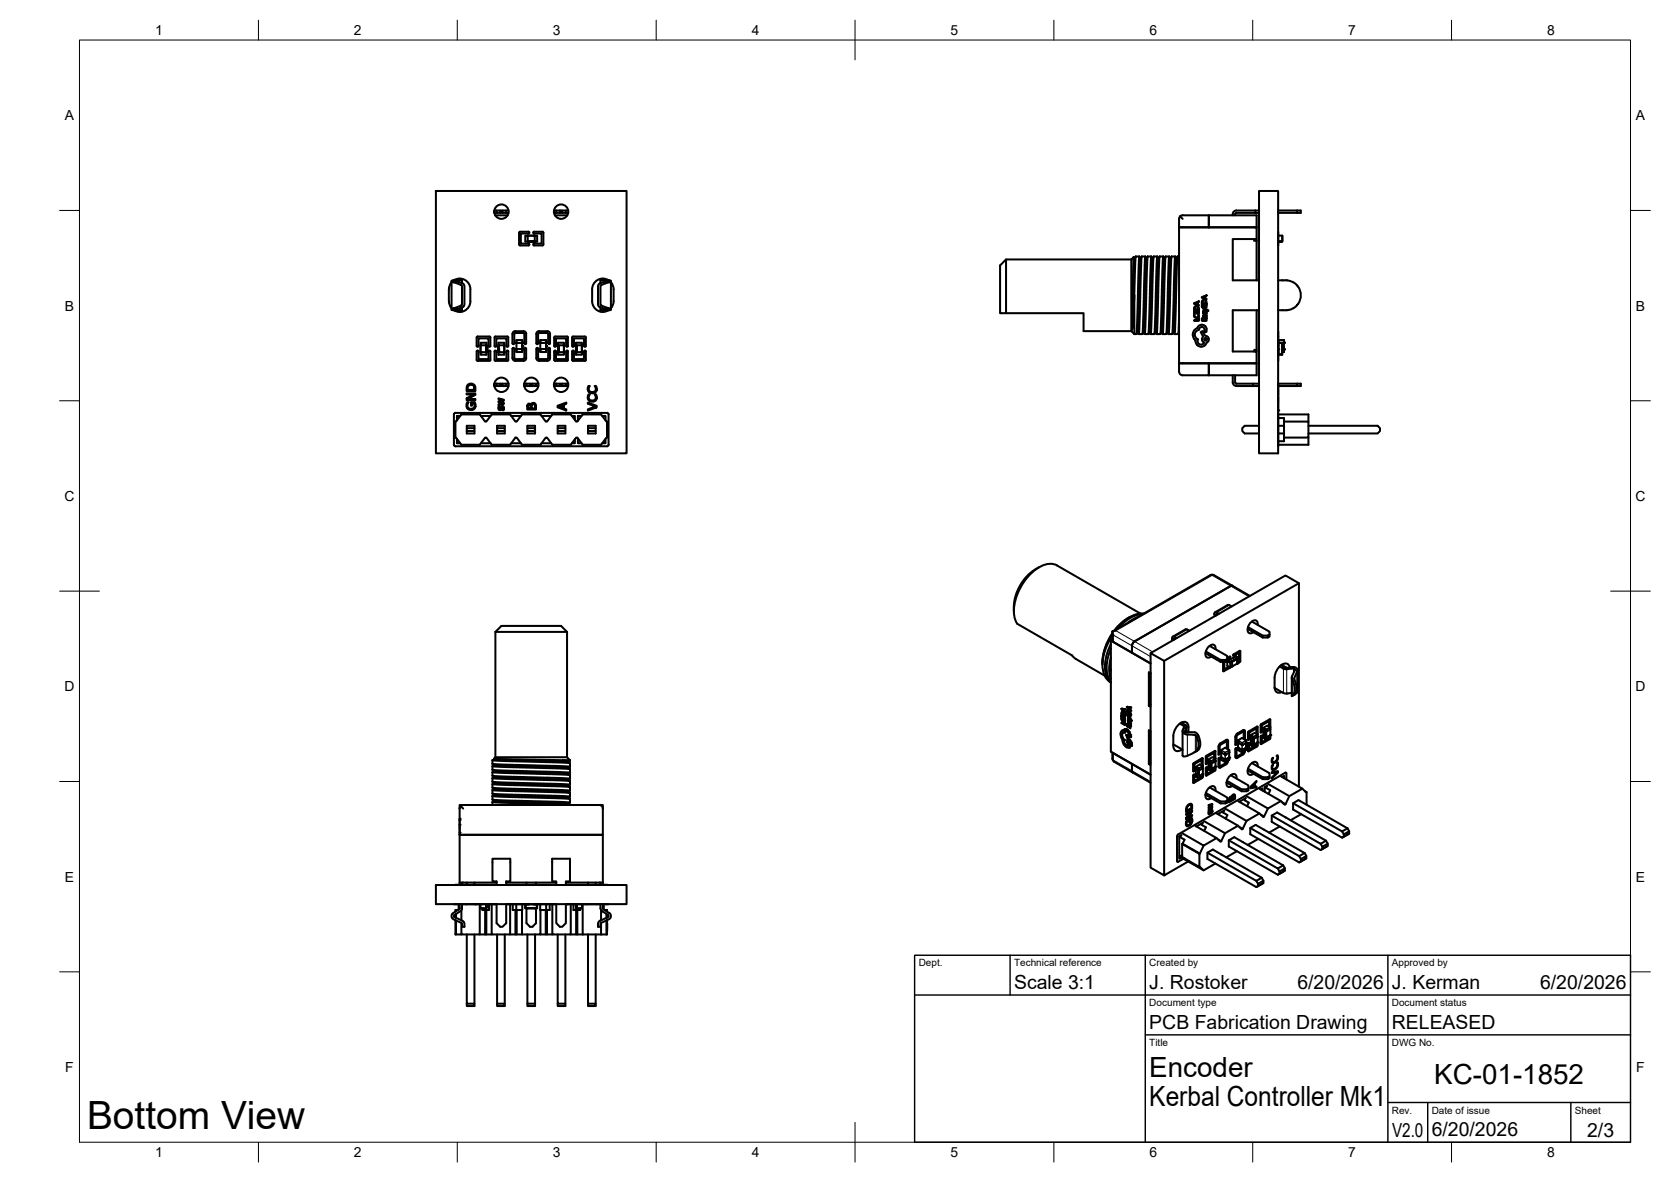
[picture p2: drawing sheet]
<svg xmlns="http://www.w3.org/2000/svg" width="420mm" height="297mm" viewBox="0 0 420 297" stroke-linecap="round" stroke-linejoin="round" font-family="sans-serif">
<defs><g id="words">
<text font-size="9.8" x="21.9" y="283.7">Bottom View</text>
<g font-size="7">
<text x="289" y="270.6">Encoder</text>
<text x="360.6" y="272.3">KC-01-1852</text>
<text x="289" y="278.1">Kerbal Controller Mk1</text>
</g>
<g font-size="4.9">
<text x="255" y="248.5">Scale 3:1</text>
<text x="289" y="248.5">J. Rostoker</text>
<text x="326.2" y="248.5">6/20/2026</text>
<text x="350" y="248.5">J. Kerman</text>
<text x="387.2" y="248.5">6/20/2026</text>
<text x="289" y="258.6">PCB Fabrication Drawing</text>
<text x="350" y="258.6">RELEASED</text>
<text x="350" y="285.7">V2.0</text>
<text x="360" y="285.5">6/20/2026</text>
<text x="399.1" y="285.7">2/3</text>
</g>
<g font-size="3.5">
<text x="39" y="8.8">1</text>
<text x="89" y="8.8">2</text>
<text x="139" y="8.8">3</text>
<text x="189" y="8.8">4</text>
<text x="239" y="8.8">5</text>
<text x="289" y="8.8">6</text>
<text x="339" y="8.8">7</text>
<text x="389" y="8.8">8</text>
<text x="16.3" y="30.2">A</text>
<text x="411.3" y="30.2">A</text>
<text x="16.3" y="78">B</text>
<text x="411.3" y="78">B</text>
<text x="16.2" y="125.9">C</text>
<text x="411.2" y="125.9">C</text>
<text x="16.2" y="173.7">D</text>
<text x="411.2" y="173.7">D</text>
<text x="16.3" y="221.6">E</text>
<text x="411.3" y="221.6">E</text>
<text x="16.4" y="269.4">F</text>
<text x="411.4" y="269.4">F</text>
<text x="39" y="290.8">1</text>
<text x="89" y="290.8">2</text>
<text x="139" y="290.8">3</text>
<text x="189" y="290.8">4</text>
<text x="239" y="290.8">5</text>
<text x="289" y="290.8">6</text>
<text x="339" y="290.8">7</text>
<text x="389" y="290.8">8</text>
</g>
<g font-size="2.5">
<text x="231" y="242.9">Dept.</text>
<text x="255" y="242.9">Technical reference</text>
<text x="289" y="242.9">Created by</text>
<text x="350" y="242.9">Approved by</text>
<text x="289" y="252.8">Document type</text>
<text x="350" y="252.8">Document status</text>
<text x="289" y="262.9">Title</text>
<text x="350" y="262.9">DWG No.</text>
<text x="350" y="279.9">Rev.</text>
<text x="360" y="279.9">Date of issue</text>
<text x="396" y="279.9">Sheet</text>
</g>
</g></defs>
<!-- layer: Visible -->
<g fill="none" stroke="#000" stroke-width=".51">
<path d="M109.6 48h47.9v65.9h-47.9zM124.3 53.5h3.5M124.3 52.9h1.5M124.5 54.1h3.1M124.9 52.9v.6M125.8 53.5v-.6h.6v.6M126.4 52.9h1.4M127.3 52.9v.6M130.5 58.5v3M130.5 58.5l.3-.3h2.1l.2 .3-.2 .2h-1.9v2.5h1.9l.2 .1v.3l-2.4 .1-.2-.3M132.7 59.4v-.2h-.6v1.5h3v-1.5h-.6v.2M132.7 59.4h.1"/>
<path d="M132.7 59.2h1.8M132.7 59.2h.1M132.7 59.2h1.8v1.5h-1.8zM134.5 59.4h.1M134.5 59.2h.1M139.3 52.9h1.5M139.3 53.5h1.5M139.5 54.1h3.1M139.9 52.9v.6M140.8 52.9h2.1M140.8 52.9v.6h.6v-.6M141.4 53.5h1.5"/>
<path d="M142.3 52.9v.6M296.5 55v2.1M296.5 57.1h19.5M296.5 57.1h.1M296.7 54.4l.7 .6M296.7 54.4l-.2 .6M297.4 54.1h6.6v3M297.4 54.1l-.7 .3M304 57.1v-3h12v3M304 57.1h.1M315.4 57.1h.1M315.7 52.9v.6"/>
<path d="M316 57.1h.1M316.5 53.7v16.7M316.6 48h4.8v65.9h-4.8zM316.6 53.5h-5.7l-.3 .1v.5M316.6 52.9h-5.7a.96 .96 0 0 0-.9 1.2M321.4 59.2h1v1.5h-1M321.4 52.9h5.7v.6h-5.7M321.4 58.2v3.5M322.4 59.2v1.5M326.2 52.9v.6M112.9 72.7v3M112.9 75.7l.2 1.1 .4 .7"/>
<path d="M113.5 70.6v7.2M113.5 70.9l-.4 .7-.2 1.1M114 77.5l-.5 .4 2.7 .1M114.1 71l1.6 .5 .5 .4v4.6l-.5 .4-1.6 .6M114.1 70.5a2.7 2.7 0 0 1 4.2 2.2M114.3 77.7l-.2 .1 1.4 .2M114.3 70.7l2 .5M114.4 70.4h1.8M114.4 70.4l-.9 .2 .5 .4M115.5 70.4l-1.4 .2 .2 .1M115.6 78v.4zM115.6 70v.4"/>
<path d="M116.2 70.1v1.1M116.2 77.2v1.1M116.2 71.2l.4 .3 .2 .5v4.5l-.2 .4-.4 .3M116.3 77.2l-2 .5M118.3 72.7v3M118.3 75.7a2.7 2.7 0 0 1-4.2 2.2M132.7 60.6v.1M132.7 60.6h.1M133 60.7h.5M133.6 60.7h.1M133.7 60.7h.1M133.8 60.7h.1"/>
<path d="M133.9 60.7h.1M133.9 60.7h.4M134.5 60.6h.1M134.5 60.6v.1M136.6 61.4l-.2 .3-2.3-.1 .2-.4h1.9v-2.5h-1.9l-.2-.4h2.5v3.2M150.9 71.2l-.4 .3-.1 .5v4.5l.1 .4 .4 .3M150.9 77.2l1.9 .5M151 70.4h1.7M151 70.1v1.1M151 78v.3M151.6 70v.4M151.6 78v.4"/>
<path d="M151.6 70.4l1.4 .2-.2 .1M152.7 70.4l.9 .3-2.6 1.2v4.6l.5 .4 2 .7 .1 .3-2.6 .1v-.8M152.8 77.7l.2 .1-1.4 .2M152.8 70.7l-1.9 .5M153.1 70.5a2.7 2.7 0 0 0-4.2 2.2v3a2.7 2.7 0 0 0 4.2 2.2M153.6 70.6v7.2M153.6 70.9l.6 1 .1 .8v3.4l-.7 1.4M253 65.2v13.5h-1.5v-12l1.5-1.5h31.5M253 78.7h19.5v4.5h12M284.5 65.2v18M285.1 64.6l-.6 .6M285.1 64.6l-.5 18.3 .6-8.7v9.8"/>
<path d="M285.1 64.6l.2 .5M285.3 65.1l-.7 17.8M285.6 64.5l-.4 9.7M285.6 64.5h.9M285.6 64.5l-.3 .6M286.5 64.5l-.6 18.5-.2 1h-.5M286.5 64.5l.3 .6M286.8 65.1l-.8 18.2M287.1 64.5l-.8 19.5M287.1 64.5h.9M287.1 64.5l-.3 .6M288 64.5l-.7 19.1v.4h-1"/>
<path d="M288 64.5l.3 .6M288.3 65.1l-.8 18.2M288.6 64.5l-.3 .6M288.6 64.5l-.8 19.5M288.6 64.5h.9M289.5 64.5l-.7 19v.5h-1M289.5 64.5l.3 .6M289.8 65.1l-.7 18.2M290.1 64.5l-.3 .6M291 64.5h-.9l-.1 .4-.7 19.1M291 64.5l-.7 19v.5h-1M291 64.5l.3 .6"/>
<path d="M291.3 65.1l-.7 18.2M291.6 64.5l-.3 .6M292.5 64.5h-.9l-.1 .4-.7 19.1M292.5 64.5l-.8 19.5M292.5 64.5l.3 .6M292.8 65.1l-.7 18.2M293.1 64.5l-.3 .6M294 64.5h-.9l-.1 .3-.7 19.2M294 64.5l-.8 19.5M294 64.5l.3 .6M294.3 65.1l-.7 18.2M294.6 64.5l-.3 .6"/>
<path d="M295.5 64.5h-.9l-.1 .3-.7 19.2M295.5 64.5l-.8 19.5M295.5 64.5l.3 .6M295.8 65.1l-.8 18.2M296.1 64.5l-.8 19.5M296.1 64.5h.4M296.1 64.5l-.3 .6M296.5 79.9l-.2 4-1 .1M300.2 78.1h.2v.5h.4v-.4h.1v.4h.4v-.5h.2v.7h-1.3zM300.2 76.2l1.3-.5v.2l-.4 .1v.5l.4 .1v.2l-1.3-.4zM300.3 79l-.1 .6 .5 .3 .7-.3 .1-.5-.3-.1a.5 .5 0 0 1-.1 .7 .5 .5 0 0 1-.7-.2v-.5h-.2M300.4 76.3l.6-.2v.4z"/>
<path d="M300.4 77l.1-.1a.65 .65 0 0 1 1 .6v.4h-1.3zM301.2 77.2l-.6-.1-.2 .6h.9v-.2M301.2 77.2l.1 .3M302.2 80l.1 .5h.4v-.5l.1 .5h.5l.1-.5v.6h-1.2zM302.2 76.6l.1 .5h.4v-.5l.1 .5h.5l.1-.5v.6h-1.2zM302.2 74.7l1.2-.5v.2l-.4 .1v.5l.4 .1v.2l-1.2-.5zM302.3 75.6l.1-.2a.63 .63 0 0 1 1 .6v.4h-1.2zM302.3 74.7l.6-.2v.4zM302.4 75.6l.6-.1 .3 .7h-1l.1-.5M302.8 78.7l-.3-.3 .1 .4h.3M303 79.6h.2M303.2 78.3l-.4 .4"/>
<path d="M303.2 78.3l.2 .2v.4h-.2v-.4l-.3 .4M303.2 79.6l.1-.2-.3-.1v.3M303.3 79.7l.1-.6-.9 .1 .1 .5h.1l-.1-.4h.2l.2 .5 .3-.1M303.8 78.1l-.1 .1-.3-.3-.9 .3v-.1l.7-.3-.7-.2v-.2l1.1 .4 .2 .3M315.4 60.1v.4h.6M316 78v10.3M316 60.1v10.3M316.5 78v16.7M316.6 70.4h-6.6v-10.3h6v-3h-19.5v34.2M316.6 78h-6.6v10.3h6v3h-19.5M321.4 78h1.9M321.4 70.4h1.9"/>
<path d="M321.6 60.7h.5M323.3 70.4l1.9 .6M325.2 77.5l-1 .4-.9 .1M325.2 71l.9 .7M326.1 71.7a3.7 3.7 0 0 1 .2 4.7l-.2 .3M326.1 76.7l-.9 .8M117.3 98.9h2.2a.42 .42 0 0 1-.4 .5l-1.5 .9h1.9v.2h-2.2a.77 .77 0 0 1 .7-.8l1.1-.5-1.8-.1zM117.5 96.8l.8-.4 .8 .2 .4 .5v1.2h-2.2zM117.7 97l.5-.3 .7 .1 .3 .4 .1 .8h-1.7zM119.9 88.1h.3l.1 .2v1.9h2.5l.1-1.9 .3-.2v2.5h-3.3zM119.9 84.6h3.3v2.5l-.4-.1v-2h-2.5v1.9l-.4 .2zM120.8 86.7v1.8"/>
<path d="M120.8 86.7v.1M120.8 86.8h1.5v1.7h-1.5zM120.8 88.5h.1M121 86.7h-.2v-.6h1.5v3h-1.5v-.6h.2M121 86.7h.1M122.2 86.7l.1 .1M122.2 86.7h.1M122.3 88.5h-.1M122.3 87.5h.1M122.3 87.5v.1M122.3 87.4v.1M122.3 86.9v.5"/>
<path d="M122.3 87.4h.1M122.3 87.7v.5M124.3 97h2.1M124.3 96.4h1.5M124.9 96.4v.6M125.3 88h.1M125.3 88v.1M125.3 88.1v.1M125.3 87.7h.1M125.3 87.9h.1M125.3 88.2h.1M125.3 88.3v.1"/>
<path d="M125.3 87.2h.1M125.3 88.1h.1M125.3 88.3h.1M125.3 87.5h.1M125.3 87.7v.2M125.3 87.9v.1M125.3 87.1v.5M125.3 86.7h.2M125.3 88.5h.2M125.3 86.7v.1M125.3 86.8h1.5v1.7h-1.5zM125.3 88.5h.1"/>
<path d="M125.5 86.7h.1M125.8 97v-.6h.6v.6M126.4 97h1.4M126.4 96.4h1.4M126.7 86.7h.1v-.6h-1.5v3h1.5v-.6h-.1M126.7 86.7h.1M126.8 86.8v1.7M127.3 96.4v.6M127.6 84.6h-3.2v2.5l.4-.1v-2h2.5l.1 1.9 .3 .2 .1-2.3-.2-.2M127.6 90.7l.2-.2-.1-2.4-.3 .2-.1 1.9h-2.5v-1.9l-.1-.2h-.3v2.5l3.2 .1M128.8 86.3l.1-2.4a.65 .65 0 0 1 .6-.7h2.1a.69 .69 0 0 1 .7 .7v2.4M128.9 86.3l.2 .2 .2-.2"/>
<path d="M129.3 86.3v-2.4l.3-.2h2.2v2.6M129.5 90.2h2.1M129.6 90.2l-.3-.2v-2.4l-.2-.2-.3 .2 .1 2.4a.69 .69 0 0 0 .6 .7h2.1a.65 .65 0 0 0 .7-.7v-2.4l-.2-.2-.3 .2v2.4l-.2 .2M129.8 87.8h.1M129.8 86.1h.1M129.9 86.2v-.7h1.4v.7M129.9 87.7v.7l1.4 .1v-.8M129.9 86.1l-.1 1.7M129.9 86.1h.1M129.9 87.8h.1M129.9 86.1h1.4M131.3 86.1h.1"/>
<path d="M131.3 87.8h-1.4M131.3 87.1h.1M131.3 87h.1M131.3 86.9v.1M131.3 86.9h.1M131.3 86.1v1.7M131.3 86.8h.1M131.3 87.2h.1M131.3 87.3h.1M131.3 87.4h.1M131.3 87.7h.1M131.3 86.2h.1"/>
<path d="M131.3 87.8h.1M131.3 86.8v.1M131.3 87.2v.2M131.8 97h2.1M131.8 96.4h1.5M131.8 86.3l.3 .2 .2-.2M132.4 96.4v.6M133.3 97v-.6h.6v.6M133.9 97h1.4M133.9 96.4h1.4M134.8 96.4v.6M134.9 87.6v2.4a.69 .69 0 0 0 .6 .7h2.1a.69 .69 0 0 0 .7-.7v-2.4l-.2-.2-.2 .2-.1 2.4-.2 .2"/>
<path d="M134.9 86.3v-2.4a.69 .69 0 0 1 .6-.7h2.1a.65 .65 0 0 1 .7 .7v2.4M134.9 86.3l.2 .2 .2-.2M134.9 87.6l.2-.2 .2 .2M135.3 83.9v2.4M135.3 87.6v2.4M135.3 90l.2 .2M135.3 83.9l.2-.2h2.3v2.6M135.5 90.2h2.1M135.8 86.2l.1-.7h1.4v.7M135.8 87.7l.1 .7 1.4 .1v-.8M135.8 86.1h.1M135.8 87.7h.1"/>
<path d="M135.8 86.2h.1M135.8 86.1v1.7M135.8 87.8h.1M135.9 86.1h-.1M135.9 87.8h.1M135.9 87.8h-.1M135.9 86.1h.1M135.9 87.8h1.4M135.9 86.1h1.4M137.3 87.8h.1M137.3 87.1h.1M137.3 87h.1"/>
<path d="M137.3 86.9h.1M137.3 86.8v.1M137.3 87.2v.2M137.3 86.1v1.7M137.3 86.1h.1M137.3 87.3h.1M137.3 87.4h.1M137.3 86.9v.1M137.9 86.3l.2 .2 .2-.2M139.3 97h2.1M139.3 96.4h1.5M139.6 84.6h3.1l.1 2.4-.2 .2-.2-.3"/>
<path d="M139.6 84.6l-.2 .2v2.3l.4-.2v-1.9h2.5v2M139.9 96.4v.6M140.3 87.7v.7M140.3 87.1v.5M140.4 86.8h1.4v1.7h-1.4zM140.4 88.5h.1M140.5 86.7l-.1 .1M140.5 86.7h.1M140.8 97v-.6h.6v.6M141.4 97h1.5M141.4 96.4h1.5M141.7 86.7h.1v-.6h-1.5v3h1.5v-.6h-.1"/>
<path d="M141.7 86.7h.1M141.8 88.5h.1M141.8 86.7v1.8M141.8 86.7v.1M142.3 96.4v.6M142.3 88.3v1.9h-2.5v-1.9l-.1-.2h-.3l-.1 2.4 .3 .2M142.4 88.3l.2-.2 .2 .2-.1 2.3-3.1 .1M143.8 84.8v2.2M143.8 88.3v2.2M143.9 84.8l.2-.2h3.1l.1 2.4-.2 .2-.2-.3-.1-1.9h-2.5v2l-.2 .2-.2-.3M143.9 88.3l.2-.2 .2 .2v1.9h2.5l.1-1.9 .3-.2 .1 2.4-.2 .2h-3l-.2-.2M144.8 87.7v.7"/>
<path d="M144.8 87.1v.5M144.9 86.8h1.4v1.7h-1.4zM144.9 88.5h.1M145 86.7l-.1 .1M145 86.7h.1M146.2 86.7h.1v-.6h-1.5v3h1.5v-.6h-.1M146.2 86.7h.1M146.3 86.8v1.7M147.9 97h.4l-.3 .5 .1 .7 .3 .2 .7 .1 .5-.2 .2-.3-.3-1a.68 .68 0 0 1 .6 1l-.6 .7h-1.1l-.4-.3-.2-.4zM148 99.1h.3l-.3 .5 .2 .8 .7 .3 .6-.2 .3-.3v-.5l-.3-.6a.72 .72 0 0 1 .6 1l-.6 .7-1.1 .1-.6-.8zM284.5 83.2l.7 .8M286 83.3l-.3 .7"/>
<path d="M286 83.4l.3 .6M287.5 83.4l.3 .6M287.5 83.3l-.2 .7M289 83.4l.3 .6M289.1 83.3l-.3 .7M290.5 83.4l.3 .6M290.6 83.3l-.3 .7M290.8 84h.9M292 83.4l.3 .6M292.1 83.3l-.4 .7M292.3 84h.9M293.5 83.4l.3 .6"/>
<path d="M293.6 83.3l-.4 .7M293.8 84h.9M295 83.3l-.3 .7M295 83.4l.3 .6M296.5 83.5l-.3 .5M296.5 91.3v2.1M296.5 93.4a.9 .9 0 0 0 .9 .9h6.6v-.9M296.5 91.3h7.5v2.1M300.2 80.5h1.1v-.5h.2v.6h-1.3zM300.2 85.2l.3 .3a1.48 1.48 0 0 0 1.2 1.6 1.48 1.48 0 0 0 1.7-1M303 81.9l.4 .8M303 81.9l-.5-.3h-.6l-.5 .3-.3 .5a1.85 1.85 0 0 0-1.2 1.4v.6l.4 .8"/>
<path d="M303.4 82.7v.6l-.3 .2-.2-.2-.1-.8-.3-.3h-.6l-.4 .4a.39 .39 0 0 1-.5 .5l-.4 .3-.2 .6 .1 .5 .4 .6a.37 .37 0 0 1 .3 .2 .37 .37 0 0 1-.1 .4l.3 .7 .5 .2 .4-.1a.38 .38 0 0 0 .4-.3 .38 .38 0 0 0-.3-.4l-.2-.6 .3-.6-.6-1.2 .5-.2 .6 1.2 .6 .1 .3 .5-.1 .8-.4 .3M310 94.3v1.8a.9 .9 0 0 0 .9 .9h5.7M310.6 94.3v1.8l.1 .3h5.9M315.1 96.4v.6M315.4 91.3h.1M316 91.3v3h-12v-.9M316 87.9h-.6v.4M316 91.3h-12v2.1M321.4 97h5.7v-.6h-5.7v2.4M321.4 87.8h.1M321.4 88.4v.7h.9l.1-.6M321.4 86.1h1v.6"/>
<path d="M321.4 87.7h.1M321.4 86.1h.1M321.4 98.9v4.2M321.4 87.4v3.3M321.4 83.2v4M321.4 86.2h.9v2.9h-.9zM321.5 87.8h-.1M322.3 86.7l.1 1.8zM322.4 86.7v1.8M322.4 86.7l-.1-.5h-.9v1.6M322.4 88.5v.6h-1M322.5 88.5h.3"/>
<path d="M322.5 87.7l.3 .1M322.8 85.5h-1.4M322.8 86.1l-.4 .1M322.8 85.5l.1 .7M322.8 87.8h.1M322.8 86.1h.1M322.8 87.7h.1M322.8 86.2h.1M322.8 86.1v1.7M322.9 87.7l-.1 .7M322.9 87.8h.1M322.9 86.1h.1"/>
<path d="M326.2 96.4v.6M114.5 103.8h38.1M114.5 103.7l-.4 .4v7.7l.4 .3h38.1l.4-.3M114.9 110.3v1.1h.8M115.7 104.5h-.8v1.1M116 104.1h4.6l1.4 1.8h.3l1.3-1.8h4.7l1.3 1.8h.3l1.4-1.8h4.6l1.3 1.8h.3l1.4-1.8h4.6l1.4 1.8h.3l1.3-1.8h4.6l1.5 1.8v4.1l-1.5 1.8h-4.6l-1.3-1.8h-.3l-1.4 1.8h-4.6l-1.4-1.8h-.3l-1.3 1.8h-4.6l-1.4-1.8h-.3l-1.3 1.8h-4.7l-1.3-1.8h-.3l-1.4 1.8h-4.6l-1.5-1.8v-4.1zM117.4 107h1.9v1.9h-1.9zM117.4 107.6h1.9M117.4 108.3h1.9M117.5 101.1h.3l-.3 .6 .1 .6 .6 .4 .7-.1 .4-.5-.1-.7h-.5v.5h-.3v-.8h1l.2 1-.3 .6-.9 .3-.8-.3-.3-.6zM120.9 104.5h2.5M120.9 111.4h2.5"/>
<path d="M125 107h1.9v1.9h-1.9zM125 107.6h1.9M125 108.3h1.9M125.3 100.1l1.1 .3a.23 .23 0 0 1 .3 .2 .23 .23 0 0 1-.4 .2l-.7 .2 1.1 .2v.3l-1.4 .3v-.2l1.1-.2-1.1-.3v-.2l1.2-.3-1.2-.3zM125.4 102.1h.2l-.1 .3 .1 .5 .2-.1 .3-.7h.5v.9l-.2 .1 .2-.6-.3-.3-.4 .8h-.4l-.2-.4zM128.5 104.5h2.5M128.5 111.4h2.5M132.6 107h1.9v1.9h-1.9zM132.6 107.6h1.9M132.6 108.3h1.9M132.7 101.6a.48 .48 0 0 1 .8 .1l.5-.5 .5 .2 .3 .4v1.1h-2.2zM132.9 101.8a.34 .34 0 0 1 .4 0 .34 .34 0 0 1 .2 .3v.5h-.7z"/>
<path d="M133.8 101.6l.6 .1 .1 .9h-.8zM136.2 104.5h2.4M136.2 111.4h2.4M140.2 101.9l2.2-.7a.38 .38 0 0 1-.1 .4 .38 .38 0 0 1-.4 .1l-.1 1 .6 .2v.3l-2.2-.8zM140.2 107h2v1.9h-2zM140.2 107.6h2M140.2 108.3h2M140.5 102.2l1-.4v.8zM143.8 104.5h.7v1M144.5 110.4v1h-.7M145.3 110.2v1.2h.9M146.2 104.5h-.9v1.2"/>
<path d="M147.8 101.2l1.7 .6a.37 .37 0 0 1 .5 .2 .37 .37 0 0 1-.2 .5l-2 .7v-.3l2-.7-2-.7zM147.8 107h2v1.9h-2zM147.8 107.6h2M147.8 108.3h2M151.4 104.5h.9v1.1M152.3 110.3v1.1h-.9M152.6 108.5h.1M152.6 108.5l.1 .4M152.6 108.9h.1M152.6 107.9h.1M152.6 107.7h.1M152.6 103.7l.4 .4"/>
<path d="M152.7 107.7v.8M153 104.1v7.7M316.6 107h-3.6l-.6 .6v.7l.6 .6h3.6M321.4 105.1h1.5v5.8h-1.5M321.4 104.1h7.6v1.8M321.4 107h1.5M321.4 108.9h1.5M321.4 103.8v8.3M321.4 103.1v.1M322.9 105.9h6.1v4.1h-6.1M329 107h17.4l.6 .6v.7l-.6 .6h-17.4M329 110v1.8h-7.6"/>
<path d="M124.6 158.8l1.5-1.5h15l1.5 1.5M124.6 158.8h18M124.6 158.8v31.5M142.6 158.8v31.5M254.9 152.3v1.3M260.2 143.2a11.7 11.7 0 0 0-5.3 9.1M261.3 142.5l-1.1 .7M265.8 142.1l20.9 12.1M265.8 142.1a4.8 4.8 0 0 0-5 .7 13.8 13.8 0 0 0-5.8 11.7l.4 1.6 .4 .7 13.8 7.9 1 .9 7.1 4.2M279.7 159.1a13.3 13.3 0 0 0-2.5 7.6M279.7 158.7l.3 .9M279.7 159.8l-1 1.7-.8 1.9-.7 3.2a5.4 5.4 0 0 0 2.1 4.9"/>
<path d="M279.7 159.3l-1.1 1.9-.8 1.9-.5 2.4-.1 1.4M279.7 158.7v2.3M280.6 158.5l-.9 .2M283.5 155.4l-1.5 1.1-1.8 1.9M284 155.1l-.5 .3M285.9 155.2l-2.2 1.2M287.3 154.3l-1.5 .3-1.6 .7-1.5 1.1-1.6 1.5M287.6 154.2l-1.9 .2-1.7 .7-1.9 1.4-1.7 1.8M299.1 158.5l-1-.3-3.2 1.8M304.3 144.5l-24.6 14.2M304.3 144.5h.9l4.7 2.7M305.7 154.5v.2"/>
<path d="M305.9 154.4l.2 .1M306 154.4l-.3 .1M306.5 154.2l-.8-.4a.5 .5 0 0 0-.4 .7l.3 .2M308.7 152l-3.2 1.9M308.7 152l1 .4M309.9 147.2l-.5 .1-24.1 13.9-.6 .8-.1 2M309.9 147.2l4.4 2.6M313.7 158l3.8 2.2h1.3M313.8 157.6l3.7 2.1h1.3M314.8 156.2l4.4 2.6v.7l-.4 .2M316.2 157a.89 .89 0 0 0-.4-1.1 .89 .89 0 0 0-1.2 .4 2.02 2.02 0 0 0-.5 2.8h.7l.4-.2M317.5 159.7v.5"/>
<path d="M319.2 159.5v.5l-.4 .2v-.5M326.6 146.6l-33.9 19.5M279.3 168.2v.4M279.3 163l-.6 1.9-.4 2.4 .1 2.2 .4 1 .5 .8M279.3 165.2l-.4 2.4 .1 2 .3 1M279.3 161.9l-1.1 2.9-.4 2.3 .1 1.4 .3 1.3 .5 1.1 .6 .6M279.3 161l10 5.8M279.7 160.8l-.4 .2v27.9l10 5.8-4.7-2.7M279.7 160.9l.3 .4M280 161.3l9.3 5.4M282 179.7v.5l.8 .5 .1-.5M282 178.1l.8 .1v.2l-.2-.1 .2 .8z"/>
<path d="M282 178.1l.9 .1-.1 .2M282 179l.2-.2a.76 .76 0 0 1 .6 .9v.3l-.8-.5zM282.1 178.2l.4 .1v.3zM282.1 178.2l.1 .1M282.1 178.9l.1-.1a.76 .76 0 0 1 .7 .9l-.1 .3M282.2 179l-.1 .4 .6 .4M282.2 178.3l.3 .3M282.2 179l.5 .3M282.2 179h.1M282.3 179.9v.4M282.6 178.3l.2 .8M282.7 179.3v.5"/>
<path d="M282.8 178.2h.1M282.8 179h.1M283.3 179.2v.6l.9 .4v-.5v.5M283.3 177.6l.9 .1v.2h-.2l.2 .8zM283.3 177.6l.9 .1v.2M283.4 178.5l.1-.1a.76 .76 0 0 1 .7 .8v.3l-.9-.5zM283.5 177.8h.4v.4zM283.5 177.8l.4 .4M283.5 178.4a.76 .76 0 0 1 .7 .8v.3M283.5 178.5l-.1 .5 .7 .3-.7-.3zM283.5 178.6h.3M283.6 178.5l-.1 .1"/>
<path d="M283.7 179.5l.1 .4-.1-.4v.3l-.3-.1 .3 .1M283.8 178.6l.2 .2M284 177.9l.2 .8M284 178.8l.1 .5M284.1 179.6h.1M284.1 179.6v.5l-.3-.2 .3 .2M288.9 168.9l.4 .2v8l-.4 .3zM288.9 177.4l.4 .2M289.3 177.1v.1M289.3 164.1l33.9-19.5 3.4 2v51.1M295.1 160.6v.2M295.3 160.5l.1 .1"/>
<path d="M295.4 160.5l-.3 .1M295.9 160.3l-.8-.4a.5 .5 0 0 0-.4 .7l.3 .2M303.1 164.1l3.8 2.2h1.3l.4-.2M303.2 163.7l3.7 2.1h1.3M304.1 162.3l4.5 2.6v.7M305.6 163.1a.89 .89 0 0 0-.4-1.1 .89 .89 0 0 0-1.2 .4 2.02 2.02 0 0 0-.5 2.8h.7l.4-.2M306.9 165.8v.5M307.5 166.3v2.3M307.5 168.6l.2 .1M307.8 166.3v1.9l1.2-.6M308.6 165.4l.6-.4 .2 .1-.8 .6M308.6 166.1v1.2l.7 .5 .5-.3"/>
<path d="M308.6 166.1v-.5l-.4 .2v.5M308.7 166.1l2-1.2 .7 .4-2.1 1.2zM309.2 167.8l-1.5 .9M309.3 167.7l-.1 .1M309.7 166.3l1.3-.7zM309.7 166.3h.1M309.8 166.3l-.5 .2-.6-.4 .4-.3-.5 .3 .7 .4M309.8 167.5h.1M309.8 167.4v.1M309.8 166.4l-.5 .1v1.3M309.8 166.3l1.2-.7v1.2l-1.2 .7zM310.2 164.8l1.3-.8v2.1"/>
<path d="M310.2 165.2l.5-.3 .8 .4M310.2 165.2v.1M310.2 165.2l.5-.3 .7 .4-.4 .3M311 165.6h.1M311 165.6l.5-.3v1.2M311.5 166.5l-.5 .3M311.9 163.7v2.4M311.9 166.1l-.4 .4M311.9 163.7l-.2-.1-1.5 .9-.2 .2 .2 .1M320.5 170.3v2.4M320.5 172.9l2.2 1.3M320.5 172.7a1.14 1.14 0 0 0 .5 1.2 1.14 1.14 0 0 0 1.3 0"/>
<path d="M321.8 167.5a2.33 2.33 0 0 0 1.7 .7l1.8-.2 .3 .2v.2M322.1 167.2l1 .6M324.3 167.7a1.17 1.17 0 0 0-.8-1 1.17 1.17 0 0 0-1.3 .4l-.9 .9a4.1 4.1 0 0 0-.8 2.3M324.6 167.7l-1.5 .1M324.8 170.2v4.7l.3-.2M324.8 174.1l-1.6 .2-.5-.2M325.1 171.1l.5 1.9a2.29 2.29 0 0 1-.5 1.7M325.1 167.6l.8 .2 .3 .6-.8 2.4a3.2 3.2 0 0 1 0 3.8l.8-.6v-5.5M325.1 167.6l-.5 .1M325.5 174.5l-.6 .4M325.6 168.4l-.8 1.7 .3 1.1M123.8 197l19.5 .8"/>
<path d="M123.8 195.5l19.5 .8M123.8 194l19.5 .8M123.8 192.5l19.5 .8M123.8 191.1l19.5 .7M123.8 199.4l19.5 .8M123.8 198l19.5 .7M123.8 196.5l19.5 .7M123.8 195l19.5 .7M123.8 193.4l19.5 .8-.6 .3M123.8 191.9l19.5 .8M123.8 199.5l.7 .3 1.1 .1 16.3 .5 .8 .1 .6 .3M123.8 198l.6 .3 .8 .1 15.9 .4 1.6 .2 .6 .3"/>
<path d="M123.8 196.5l.6 .3 .8 .1 16.3 .5 1.2 .1 .6 .3M123.8 195l.7 .3 .7 .1 16.2 .5 1.3 .1 .6 .3M123.8 193.4l1.3 .5 16.3 .5 1.3 .1 .6 .3M123.8 192l.7 .3 1.3 .1 16.3 .5 1.2 .4M123.8 191.1v.8M123.8 192.5v.9M123.8 194v1M123.8 195.5v1M123.8 197v1M123.8 198.6v.8M123.8 191v.1M124.2 190.7l17.3 .4"/>
<path d="M124.2 190.7l2.5 .2 15 .5 .9 .1 .7 .3M124.4 199.8l-.6 .3 19.5 .7M124.4 198.3l-.6 .3 19.5 .7M124.4 190.7l-.6 .3M124.4 196.8l-.6 .2M124.4 195.2l-.6 .3M124.4 193.7l-.6 .3M124.4 192.2l-.6 .3M124.6 190.3h18M124.6 190.3l-.4 .4M141.5 191.1h1.8M141.5 191.1l1.8 .1"/>
<path d="M142.6 190.3l.7 .8M143.3 191.1v.1M143.3 191.8v.9M143.3 193.3v.9M143.3 194.8v.9M143.3 196.3v.9M143.3 197.8v.9M143.3 199.3v.9M143.3 198.7l-.6 .3M143.3 197.2l-.6 .3M143.3 195.7l-.6 .3M143.3 192.7l-.6 .3"/>
<path d="M143.3 191.2l-.6 .3M279.7 189.1v1.5l.2 .6 4.9 2.9M279.8 189.2l4.8 2.8v1.7M282 180.6l.4 .8 .3 .1 .2-.3-.2 .3M282 181.6l.8 .6 .1-.5M282 180.4v.2M282 180.4l.1 .1zM282.1 180.1l.2 .2zM282.1 180.5l.1 .6 .5 .2-.5-.3zM282.4 184.1l-.3 .6 .6 1.3v.7l.4 .6 .6 .1M282.6 183.6h-.5M282.6 183.6a.79 .79 0 0 0-.9 .9l.5 1.2a2.89 2.89 0 0 0 1.3 2.2h.4l.3-.4"/>
<path d="M282.7 181.3h.1M282.7 180.8h.1M282.7 180.8v.5M282.9 181.7h.1M282.7 181.6v.4l-.7-.4 .7 .4M282.9 180.2h.1M282.7 180.1v.4l-.3-.2 .3 .2M282.8 183.3h.6M282.8 180.9l.1 .3zM282.8 180.2v.5M282.8 181.7v.5M282.9 184.1h.1"/>
<path d="M283 183.7l-.1 .4M283.2 184.7h.3l.5 1.3 .5 .6 .1 .5-.2 .3M283.3 182v.5l.9 .5v-.5v.5M283.4 183.3l.5 .6 .3 .8M283.4 183.3l-.6-.1-.2 .4M283.6 180l.5 .7M283.6 180.6h.5h-.5v.1l.6 .1 .3 .3M283.6 180l.9 1.1zM283.6 185.9h.1M283.6 180.8v.4l.3 .2M283.6 181.5l.6 .4M283.7 181.7v.3"/>
<path d="M283.7 181.1v-.2l.1 .3M283.7 182.2l.1 .5-.1-.5v.4l-.3-.2 .3 .2M283.7 181.2h.1M283.8 181.2h.1M283.8 186.5l.4 .1v.4l-.3-.1zM283.8 186.4v.4l.4 .2M283.9 181.7l.1 .3M283.9 181h.1M283.9 181l-.1 .2M284 181.3l-.1 .1M284 181a.28 .28 0 0 1 .2 .2 .28 .28 0 0 1-.1 .3v-.3l-.2 .1M284 182v.1"/>
<path d="M284 182.1h.1M284.1 181.9l-.2-.2 .1 .3M284.1 181.9v.2M284.1 182.4h.1M284.1 182.4v.4l-.3-.1 .3 .1M284.2 185.3v-.6l-.1 .6-.3-.3-.1-.9-.5-.4-.3 .2a.2 .2 0 0 1-.1 .2 .2 .2 0 0 1-.2 0l-.4 .2-.1 .6 .6 1.1v.8l.7 .6a.28 .28 0 0 0 .4-.2 .28 .28 0 0 0-.3-.3l-.1-.6 .2-.4-.4-1.2h.3l.5 1.3 .6 .7v.6l-.4 .2M284.2 182.3h.1M284.2 181.9h.1M284.2 187.5l-.2 .4M284.2 182.1v-.3l-.6-.2v.4l.1-.4 .2 .6 .3 .1M284.2 182.1v.2M284.6 192v1.7"/>
<path d="M284.6 193.7l.2 .4M284.6 192h.1M284.8 194.1l4.5 2.6M288.9 192l.4 .3M289.3 183.8v8l-.4 .2v-8.5l.4 .3M289.3 191.8h.1M295 187.1l2.3 1.3M296.6 181.8l1.1 .6M297 181.6l1.1 .6M297.7 182.4l.1 .2M297.7 182.6l-.4 1 .4 .7 .7 .3 1.8 .1 .6 .2a3.4 3.4 0 0 1 0 3.9l-2.5 1.2-.6 .1-.3-.2-.1-6.2M298.1 182.2l.3 .3-.5 1.3 .3 .3 .1-1.5"/>
<path d="M298.8 184.1a2.35 2.35 0 0 0-.5-2.6 2.47 2.47 0 0 0-2.8 1.8 6.7 6.7 0 0 0-.5 4.1 1.22 1.22 0 0 0 .8 1.3 1.22 1.22 0 0 0 1.4-.4M300 192v1.8M300 194.9v1.8M300.2 191.8l-.2 .2M300.3 194.7v1.6l1.8-1.1M300.3 194.7l-.1-.1-.2 .3M300.3 193.6l-.1 .3-.2-.1M300.4 184.1l.4 .1 .5 .6M300.4 184h-2M300.6 194.5v.7l.8 .4M300.6 192.7v.6l.1-.5 .6 .4 .1 .4M300.7 194.5v.6l.6 .4 .1-.4"/>
<path d="M300.7 192.8l.6 .4v2.3l-.6-.4zM301.3 184.8a3.2 3.2 0 0 1-.1 3.7l-.9 .6M301.3 193.6l.1 1.5zM301.4 193.6h.1M301.4 193.6l1-.6 .1 1.5-1.1 .6zM301.4 195.1h.1M301.5 193.6h.1M302.1 192.3v-1.3l-1.8 1v1.6M302.3 195.5l-2.1 1.3-.2-.1M302.3 190.5l-2.1 1.3M302.3 190.5l.1 .1M302.3 194.5l.2 .5"/>
<path d="M302.3 193.1l.2-.6-.8-.4-1.1 .6 .8 .4M302.4 195l-.1 .5M302.4 190.6v1.8M302.4 192.4v.1M302.5 192.5l-1.1 .6 .1 .5M302.5 195l-1.1 .6 .1-.6M303.1 199.7l3.8 2.2h1.3l.4-.2v-.5l-.4 .2v.5M303.2 190.2v1.8M303.2 190.2l.1-.3 2.3-1.2v2l-.7-.4-1.1 .6M303.2 199.3l3.7 2.1h1.3M303.8 190.9l.8 .4v.5l-.1-.5-.6-.3-.1 .5zM303.8 192.7l.1 .6 .6 .4 .1-.4v.4l-.8-.4z"/>
<path d="M303.9 191l.6 .3v2.4l-.6-.4zM303.9 192.7h-.1M304 192.5h.1M304 192.5l.1 .1M304 191.9l.2 .2M304.1 192.3l.1 .1M304.1 192.6v.2M304.1 192.6v.1M304.1 192.3v.1M304.1 192.3h.1M304.1 192.4h.1M304.1 192.5h.1"/>
<path d="M304.1 192.6h.1M304.1 192.7v.1zM304.1 191.9h.1M304.1 191.9v.1M304.1 192.8h.1M304.1 192.7v.1M304.1 192.7h.1M304.1 191.8v.1M304.1 191.8l-.1 .1M304.1 192.1l.1 .2zM304.1 192.5v.1M304.1 192.4v.1"/>
<path d="M304.1 191.8l.1 .1M304.1 192.1v.1M304.1 191.8h.1M304.1 192h.1M304.1 197.9l4.5 2.5v.8M304.2 192.7h-.1M304.2 192h-.1M304.2 192.3l-.1 .1M304.2 192h.1M304.2 192.4l.1 .1M304.2 192.6l.1 .1M304.2 192.4h.1"/>
<path d="M304.2 192.4v.1M304.2 192.6h.1M304.2 192.7l.1 .1zM304.2 192.8h.1M304.2 192.6v.1M304.2 192.2v.1M304.2 192.5l.1 .1M304.3 192.8h.1M304.2 192.7h.1M304.2 192.5h.1M304.2 191.9l.1 .1M304.3 192.5h.1"/>
<path d="M304.3 192v.1M304.3 192.6h.1M304.3 192.7h.1M304.3 192.2h.1M304.3 192.2h-.1M304.3 192.6v.2M304.3 192.1l-.1 .1-.1-.1M304.3 192.6v.1M304.3 192v.2M304.5 191.8h.1M304.6 191.8l1-.6v1.4l-1 .6zM304.7 191.7l-.2 1.5v-1.4"/>
<path d="M304.7 193.2h-.1M305.3 193.3l-1.8 1.2v-1.6l-.2-.1-.1 .3v1.7l.2 .1 2.1-1.2M305.3 190.5v-1.3l-1.8 1v1.6l-.1 .2-.2-.1M305.5 192.7l.1 .4-1 .6M305.5 191.2l.1-.5-1 .6M305.6 193.2l-.1 .5M305.6 191.2h.1M305.6 198.7a.89 .89 0 0 0-.4-1.1 .89 .89 0 0 0-1.2 .4 2.02 2.02 0 0 0-.5 2.8h.7l.4-.3M306.4 190.7v2.2h.5l1.4-.8M306.7 190.5l.1 2 1.5-.8 .2-.3M306.7 190.5l-.2-.1-.1 .3M306.9 186.8l-.5 .8v2.1l.3-.3v-1.9l.2-.3"/>
<path d="M307 190.4h.1M307 188.5v.5M307 190.4v.5M307 190.9h.1M307 189h.1M307.1 190.4l.9 .6M307.1 190.4h-.1M307.1 189l.2 .2a1.07 1.07 0 0 0 1.8-.2M307.1 191l1 .5 1-.5M307.1 189.1v1.3M307.1 190.4h.1M308 191h.1"/>
<path d="M308 187.9l-1 .6M308.1 191h.1M308.1 187.9h-.1M308.1 187.9l1 .6v2.4M308.4 196.7l3.8 2.1h1.3l.4-.2v-.5l-.4 .3v.4M308.5 186.4v1.7M308.5 191.3v.1M308.5 186.4l-.2-.1-1.4 .9M308.5 196.2l3.7 2.2h1.3M308.8 186.2v2M308.8 191.1v.1M308.8 188.2v.1"/>
<path d="M308.8 191.2l-.5 .9M308.8 186.2l-.1-.2-.4-.1-1.4 .9M309.1 190.4h.1M309.1 190.4l-1 .6M309.1 189h.1M309.1 190.9h.1M309.5 194.8l4.4 2.6v.7M310 200h.3a.85 .85 0 0 1-.5 1v-.7zM310.6 188.2v2l.3 .3 1.8-1 .3-.8M310.9 188.1v1.9M310.9 195.6a.89 .89 0 0 0-.4-1.1 .89 .89 0 0 0-1.2 .4 2.02 2.02 0 0 0-.5 2.8h.7l.4-.2M310.9 188.1l-.1-.1-.2 .2"/>
<path d="M311.3 187.9h.1M311.3 186.1v2.4M311.3 187.9l1 .6M311.3 186l1-.5 1 .5M311.3 187.9v.1M311.3 188.5l1 .6M311.3 186.6h.1M311.3 186.6l1 .6M311.3 188l1 .5M311.3 186v.1M312.2 198.4v.4M312.3 187.2h.1"/>
<path d="M312.3 188.5h.1M312.3 188.5v.1M312.4 189h-.1M312.4 188.5h-.1M312.4 187.2h-.1M312.5 189.2l-1.4 .9-.2-.1M312.7 188.8l-.1 .4M312.7 185.7v-1.8l-1.7 .9-.1 2.2M313 185.9v-2.1l-.2-.4-1.7 .9-.3 .4-.2 2.4 .2 .1 .1-.3M313.3 188h.1M313.3 186.6v1.3M313.3 188l-.9 .5"/>
<path d="M313.3 187.9h.1M313.3 186l.1 .6M313.3 187.9v.1M313.4 186.6l-1 .6M313.4 186.6h-.1M313.4 188l-.1 .5-1 .6M313.7 193.6l3.8 2.2h1.3l.4-.3v-.4l-.4 .2v.5M313.8 184.1v1.8M313.8 184.1l.1-.3 2.3-1.2v1.9M313.8 193.2l3.7 2.1h1.3M314.4 184.7l.8 .5v.5l-.1-.5-.6-.3-.1 .5zM314.4 186.6l.1 .6 .6 .3 .1-.4v.5l-.8-.4z"/>
<path d="M314.5 197.7l1.4-1.5v.3l-.4 .4v.8l.4-.1v.3l-1.5 .2zM314.5 184.9l.6 .3v2.3l-.6-.3zM314.5 186.6h-.1M314.6 186.4h.1M314.6 185.8l.2 .2-.1-.1M314.7 186.4h.1M314.7 186.4v.1M314.7 186.5h.1M314.7 186.5v.2M314.7 186.5v.1M314.7 186.6l.1 .1zM314.7 186.6h.1"/>
<path d="M314.7 186.7h.1M314.7 186.3h.1M314.7 186l.1 .1M314.7 186.5l.1 .1M314.7 186.3v.1M314.7 185.8h.1M314.7 185.8v.1M314.7 186.6l.1 .1M314.7 185.7v.1M314.7 185.7l.2 .1zM314.7 185.7h.1M314.7 185.8l.1 .1"/>
<path d="M314.7 186.2v.1M314.7 185.9l.1 .1M314.8 186.6h-.1M314.8 186.3h.1M314.8 186.5v.1M314.8 186.7h.1M314.8 185.9l-.1-.2 .1 .2M314.8 191.8l4.4 2.5v.8M314.8 185.9h.1M314.8 186.4l.1 .1M314.8 186.1h.1M314.8 186.5l.1 .1"/>
<path d="M314.8 186.4h.1M314.8 186.5h.1M314.8 186.6l.1 .1M314.8 186.2h.1M314.8 186.1v.1M314.8 185.9l.1 .2-.2-.1M314.8 186.3v.2M314.8 186.3v.1M314.8 186.6h.1M314.8 186.3l.1 .1M314.9 186.4h.1M314.9 186.5h.1"/>
<path d="M314.9 186.7h.1M314.9 186.6v.1M314.9 185.9h-.1M314.9 186.6h.1M314.9 185.8v.1M314.9 185.9v.1M314.9 186.3h.1M314.9 186.5h-.1M314.9 186.6l-.1 .1M314.9 185.9v.2M314.9 186.1h.1M314.9 186.1l-.1 .1"/>
<path d="M315.1 185.6l.1 1.5v-1.4M315.1 185.6l.1 .1M315.2 185.7h.1M315.2 185.7l1-.6v1.4l-1 .6zM315.3 185.6l-.1 .1M315.3 185.6h.1M315.3 187.1h-.1M315.3 197.1v.6l-.7 .2zM315.9 187.2l-1.8 1.1v-1.5l-.2-.1-.1 .2v1.8l.2 .1M315.9 184.4v-1.3l-1.8 1v1.6l-.1 .2-.2-.1M316.1 187.6l-2.2 1.2M316.1 186.6l.1 .4-1 .6"/>
<path d="M316.1 185.1l.1-.5-1 .6M316.2 187l-.1 .6M316.2 184.6l-.7-.4-1.1 .5M316.2 185.1h.1M316.2 192.6a.89 .89 0 0 0-.4-1.1 .89 .89 0 0 0-1.2 .4 2.02 2.02 0 0 0-.5 2.8h.7l.4-.3M316.7 198.2l5.4 3.1-3.3 1.9-5.3-3.1M317 198.4l.5-.3v.6M317.3 183.8l-.2 .3-.1-.1M317.5 195.3v.5M317.6 182.9l.7 .5v.4v-.4l-.6-.4-.1 .5zM317.6 184.8l.1 .5 .6 .4v-.4v.5l-.7-.4zM317.7 183l.6 .4v2.3l-.6-.4z"/>
<path d="M317.7 184.7l-.1 .1M317.8 184l.2 .2-.1-.1M317.8 184.5l.1 .1M317.8 184.6l.1 .1M317.8 184.6h.1M317.9 184.7v.1M317.9 184.1l.1 .2M317.9 184.6v.1M317.9 184.5h.1M317.9 184.4v.1M317.9 184.4h.1M317.9 184.6h.1"/>
<path d="M317.9 184.7h.1M317.9 184.8v.1zM317.9 184h.1M317.9 184.9h.1M317.9 184.8v.1M317.9 183.9h.1M317.9 183.9l-.1 .1M317.9 184.8h.1M317.9 183.9l.1 .1zM317.9 184.5v.1M317.9 183.9v.1M317.9 184.1l.1 .1"/>
<path d="M318 184l-.1 .1M318 184.6l.1 .1M318 184.7l.1 .1M318 184.5h.1M318 184.6h.1M318 184.7v.1M318 184.7l.1 .2zM318 184.4v.1M318 184.8h.1M318 184.4l.1 .1M318 184.5l.1 .1M318 184.7h.1"/>
<path d="M318 184.1v.2l-.1-.2 .1 .2M318 184.5v.1M318 184.3h.1M318.1 184.8h.1M318 184v.1M318 183.9l.1 .2M318.1 184.6v.1M318.1 184.6h.1M318.1 184.9h.1M318.1 184.7h.1M318.1 184.3h.1M318.1 184.8v.1"/>
<path d="M318.1 184.1l-.1 .1M318.3 183.8v1.5v-1.5M318.3 183.8h.1M318.3 183.8l.1 .1M318.4 183.9l1-.6v1.4l-1 .6zM318.5 183.8h-.2M318.5 183.8h.1M318.5 185.3h-.1M318.6 197.5l-.3 .5 1.1 .6-.4 .9M318.6 197.4l-.6 .4v1.2M319.1 185.4l-1.8 1.1v-1.6h-.2l-.1 .2v1.8l.1 .1M319.1 182.5v-1.3l-1.8 1.1v1.5"/>
<path d="M319.2 180.8l-2.2 1.3v1.9M319.2 185.8l-2.1 1.2M319.2 180.7l.2 .1v1.9M319.3 184.8l.1 .4-1.1 .6M319.3 183.3l.1-.6-1.1 .7M319.3 183.3h.1M319.4 185.2l-.1 .5M319.4 183.2v.1M319.4 182.7l-.7-.4-1.1 .6M319.8 194l1.5-.2v.3l-1.5 1.6v-.3l1.3-1.3-1.3 .2zM319.9 192.3l.2-.2-.1 1.1 .3 .1 .3-.2 .6-.7-.2-.7a.32 .32 0 0 1 .4 .1 .32 .32 0 0 1 0 .4l-.4 .8-.9 .6-.4-.4zM319.9 190.6l.2-.2-.2 .6 .1 .5h.5l.6-.7 .1-.5-.2-.3a.28 .28 0 0 1 .4 0 .28 .28 0 0 1 0 .4l-.4 .9-.8 .5-.3-.1-.2-.3z"/>
<path d="M322.1 195.1l5.4 3.1-3.3 1.9-5.3-3.1M322.4 195.3l.5-.3v.6M323.4 195.9l-.1-1.8-27.1 15.6M327.5 198.2l1 .9M328.1 198.8l.4 .3v3.1M115.6 207.3h.1M115.6 205.7v1.6M115.6 207.3v2.5M115.8 202.6l.7 .6M116.2 202.4l-.6-.1v.9M123.8 201l.7 .3 1.2 .1 16.3 .5 .6 .1 .7 .3-19.5-.8M123.8 200.9l19.5 .8"/>
<path d="M123.8 200.1v.8M123.8 201.6v.7M124.4 201.2l-.6 .3M143.3 200.8v.9M143.3 201.7l-.6 .3M143.3 200.2l-.6 .3M151 202.4l.6-.1v7.5h-36v-6.6M151.6 203.2a.9 .9 0 0 0-.9-.9h-34.2l-.7 .3-.2 .6M296 210.2v6.2l.2 .2M296.2 209.7l-.2 .5M296.8 215.2l1 .6-.1-.2M297 209.9l-.2 .5 1 .6-.6 1.1v3.3l4.4 2.5v-3.3l-4.4-2.5"/>
<path d="M297.1 209.9l-.6 .3v5.6l.6-.4M297.2 214.9l-.4 .3 .3 .3M297.3 215.7l5.3 3 3-1.7M297.3 212l4.4 2.5M297.6 215.8l-1.4 .8M298.2 204.6l1.6-.9v.3l-1.4 1.6 1.4-.8v.2l-1.6 .9v-.3l1.3-1.5-1.3 .7zM298.3 206.3l.3-.2-.2 .7v.5h.6l.4-.4 .2-.7v-.4l-.4 .2v.5l-.2 .1v-.7l.7-.4 .1 .4-.1 .9-.4 .5-.6 .4-.3-.1-.2-.2zM298.6 202.7l.8-.5 .2 .3v.5l-1.2 .7zM298.6 202.4l.5-.4h.5l.2 1.2-1.6 .9v-.9zM298.8 216.5l-6.1 3.5v-53.9l-3.4-2v53.9l3.4 2M300.5 207.5l5.4 3.1-3.3 1.9-5.3-3.1M301.6 217.9l1 .8"/>
<path d="M302.4 206.8l-.2 .5 1 .6-.4 .9M302.5 206.7l-1.7 1M302.6 212.5l-1 2.1M303.6 214.3l1.3-.8 12.3 7.1 .5 .7v.6l-1.8 1-12.3-7.1zM303.6 214.3l12.3 7.1 1.3-.8M303.9 202.3l.9-.2-.8 .8 .8-.2v.2l-.9 .8 .8-.8-.8 .2v-.2l.8-.7-.8 .3zM303.9 203.9l.2-.1-.1 .5 .1 .2 .3-.9 .3-.2 .2 .2-.1 .6-.2 .1 .2-.5-.2-.2-.5 1-.3-.2zM305.9 204.4l5.4 3.1-3.3 1.9-5.3-3.1M306.2 210.9l.9 .5M306.9 201.4v.5M307.1 214.7h.1M307.8 203.7l-.2 .5 1 .6-.4 .9"/>
<path d="M307.9 203.6l-1.7 1M308 209.4l-.9 2-.2 .1-1-.9M309 211.2l1.3-.8 12.3 7.1 .5 .7v.6l-1.8 1-12.3-7.1zM309 211.2l12.3 7.1 1.3-.8M309.2 200.4l.3-.2 .2 .1 .5-.7 .3 .2 .1 1-1.6 .9zM309.3 200.5h.3a.63 .63 0 0 1-.4 .8zM311 213.9l-2.7 1.5M311.3 201.3l5.4 3.1-3.3 1.9-5.3-3.1M311.6 207.8l.9 .5M312.4 211.6h.1M313.2 200.6l-.3 .5 1.1 .6-.4 .9M313.2 200.5l-1.6 1"/>
<path d="M313.4 206.3l-1.1 2.1-1-.9M314.4 208.1l1.3-.8 12.3 7.1 .5 .7v.6l-1.8 1-12.3-7.1zM314.4 208.1l12.3 7 1.3-.7M316.4 210.8l-2.7 1.5M317 204.7l.8 .5M317.8 208.5h.1M318.8 203.2l-1.2 2.1-.9-.9M319.8 205l1.3-.8 12.3 7.1 .4 .7v.6l-1.7 1-12.3-7.1zM319.8 205l12.3 7.1 1.3-.8M321.3 218.3l.4 .7v.6l-.4 .2M321.8 207.7l-2.7 1.5M322.4 201.6l.8 .5"/>
<path d="M323.1 218.8l-1.4 .8M323.1 218.2l-1.4 .8M323.2 205.4h.1M324.2 200.1l-1 2-.2 .1-.9-.9M325.1 201.9l1.4-.8 12.3 7.1 .4 .7v.6l-1.7 1-12.4-7.1zM325.1 201.9l12.4 7 1.3-.7M326.7 215.1l.4 .8v.6l-.4 .2M327.2 204.6l-2.7 1.5M328.5 215.1l-1.4 .8M328.5 215.7l-1.4 .8M332.1 212.1l.4 .7v.6l-.4 .2M333.8 212l-1.3 .8"/>
<path d="M333.8 212.6l-1.3 .8M337.5 208.9l.4 .8v.6l-.4 .2M339.2 208.9l-1.3 .8M339.2 209.5l-1.3 .8M109.6 222.4h47.9v4.8h-47.9zM114.1 227.3h1.5l-.1 1.2M114.2 230.4l2 .9M114.3 230l-.2 .3 .2 .2M114.4 222.3h10.5M114.5 231.2v3.6h1.5M114.5 229.8v.8M114.7 228.7v.3"/>
<path d="M114.7 229.7v.9M114.7 231.3v3.5M115.1 228.7h-.6v.4M115.3 227.2v1.3M115.4 228.5l-1.7 1.1-.1 .9 .4 .5 2.1 1 .1 .9h.6l-.1-1-.5-.5M115.4 229.2l-1.2 .8M115.6 221.8h9.3M115.6 221.8v-12h36v12M115.6 221.8v.6M116 228.7v2.6M116.2 221.8v.6M117.3 227.3h.1"/>
<path d="M117.3 227.3l-1.1-.1-.1 1.3-.6 .7M117.3 227.3l7.6-.1v4.8l.9 .9h.6l.9-.9v-4.7h5.8M117.4 234.8v17.4h1.9v.6h-1.9v-.6M117.4 221.8v.6M119.3 221.8v.6M119.3 234.8v17.4M120.6 227.2v7.6h-4.6v-2.9M120.6 234.8h3M120.8 227.2v1h1.5v-1M120.8 228.2h1.5M122 228.7v6.1M122.3 228.7v6.1"/>
<path d="M122.3 227.5v.4M122.3 227.5h.1M123 227.2v1.5h-1.7v-.4M123.6 227.2v7.6h4.7v-7.6M124.9 222.4v-.9h-1.1v-5.7h4.5v5.7h-1v.9M125 234.8v17.4h1.9v.6h-1.9v-.6M126.9 234.8v17.4M127.3 222.3h12.6M127.3 221.8h12.6M128.3 234.8h3M128.9 227.2v1.5h1M129.6 228.7v6.1"/>
<path d="M129.9 228.7h1.4M129.9 227.2v1.5M129.9 228.7v6.1M131.3 228.7v6.1h4.6v-6.1M131.3 227.2v1.5M132.1 227.2v1h.6M132.1 227.3h2.9v.9h-2.9zM132.4 228.2v3.8l.9 .9h.6l.9-.9v-3.8M132.4 221.8v.6M132.6 234.8v17.4h1.9v.6h-1.9v-.6M132.7 228.2h1.8zM132.7 228.2h1.8"/>
<path d="M132.8 227.2l-.7 .1v.9h.6M134 227.3l5.9-.1v4.8l.9 .9h.6l.9-.9v-4.7h8.7v1.2l.6 .7M134.3 227.2l.7 .1v.9h-.5M134.5 234.8v17.4M134.8 221.8v.6M135.1 227.2v1h-.6M135.9 234.8h3M135.9 228.7h1.4M135.9 227.2v1.5M137.2 228.7v6.1M137.3 227.2v1.5M137.5 228.7v6.1"/>
<path d="M138.2 227.2v1.5h-.9M138.9 227.2v7.6h4.6v-7.6M139.9 222.4v-.9h-1.1v-5.7h4.5v5.7h-1v.9M140.2 234.8v17.4h2v.6h-2v-.6M142.2 234.8v17.4M142.3 222.3h10.4M142.3 221.8h9.3M143.5 234.8h3M144.2 227.2v1.5h1.6v-.4M144.8 227.2v1h1.5v-1M144.8 227.5v.4M144.8 228.2h1.5"/>
<path d="M144.9 228.7v6.1M145.2 228.7v6.1M146.5 234.8h4.6M146.5 227.2v7.6M147.8 234.8v17.4h2v.6h-2v-.6M147.8 221.8v.6M149.8 221.8v.6M149.8 234.8v17.4M151 221.8v.6M151.1 228.7v2.6M151.1 231.9v2.9M151.6 221.8v.6"/>
<path d="M151.7 229.1l1.2 .8 .1 .4-.2 .2M151.8 227.2v1.3M152 228.7h.6v.4M152.5 228.7v.3M152.5 229.7v.9M152.5 231.3v3.5M152.6 231.7v-.5v3.6h-1.5M152.6 232.2l.1 .2M152.6 232l.1 .2M152.6 232.4h.1M152.6 232.7l.1 .2M152.6 233l.1 .2"/>
<path d="M152.6 233.2v.3M152.6 233.6v.3M152.6 229.8l.1 .8v-.6M152.6 233.2h.1M152.6 232.2h.1M152.6 232.9h.1M152.6 233.6h.1M152.6 233.8h.1M152.6 230h.1M152.6 230.3h.1M152.6 231.3h.1M152.7 232.4v.2"/>
<path d="M152.7 233.2h.1M152.7 232.6h-.1M152.7 230.6l-1.9 .8M153 227.3h-1.4v.9l1.8 1.4 .2 .4-.1 .6-.4 .4-2 1-.1 .9h-.6v-1l.5-.5M315.9 221.4l.4 .7v.6l-.4 .2M317.7 221.3l-1.4 .8M317.7 221.9l-1.4 .8"/>
<circle cx="126.1" cy="53.2" r="1.81"/>
<circle cx="141.1" cy="53.2" r="1.81"/>
<circle cx="126.1" cy="96.7" r="1.81"/>
<circle cx="133.6" cy="96.7" r="1.81"/>
<circle cx="141.1" cy="96.7" r="1.81"/>
<circle cx="303.1" cy="85.3" r=".34"/>
</g>
<g fill="#000">
<circle cx="133" cy="60.7" r=".25"/>
<circle cx="133.2" cy="60.7" r=".25"/>
<circle cx="133.4" cy="60.7" r=".25"/>
<circle cx="133.5" cy="60.7" r=".25"/>
<circle cx="133.6" cy="60.7" r=".25"/>
<circle cx="133.7" cy="60.7" r=".25"/>
<circle cx="133.8" cy="60.7" r=".25"/>
<circle cx="133.9" cy="60.7" r=".25"/>
<circle cx="134" cy="60.7" r=".25"/>
<circle cx="134.1" cy="60.7" r=".25"/>
<circle cx="134.2" cy="60.7" r=".25"/>
<circle cx="134.3" cy="60.7" r=".25"/>
<circle cx="321.6" cy="60.7" r=".25"/>
<circle cx="321.7" cy="60.7" r=".25"/>
<circle cx="322" cy="60.7" r=".25"/>
<circle cx="322.1" cy="60.7" r=".25"/>
<circle cx="121" cy="88.5" r=".25"/>
<circle cx="122.2" cy="88.5" r=".25"/>
<circle cx="122.3" cy="86.9" r=".25"/>
<circle cx="122.3" cy="87" r=".25"/>
<circle cx="122.3" cy="87.7" r=".25"/>
<circle cx="122.3" cy="87.4" r=".25"/>
<circle cx="122.3" cy="87.1" r=".25"/>
<circle cx="122.3" cy="87.8" r=".25"/>
<circle cx="122.3" cy="88" r=".25"/>
<circle cx="122.3" cy="87.2" r=".25"/>
<circle cx="122.3" cy="88.2" r=".25"/>
<circle cx="122.3" cy="87.3" r=".25"/>
<circle cx="122.3" cy="87.6" r=".25"/>
<circle cx="122.3" cy="87.5" r=".25"/>
<circle cx="125.3" cy="87.7" r=".25"/>
<circle cx="125.3" cy="87.9" r=".25"/>
<circle cx="125.3" cy="88.1" r=".25"/>
<circle cx="125.5" cy="88.5" r=".25"/>
<circle cx="126.7" cy="88.5" r=".25"/>
<circle cx="129.8" cy="87.8" r=".25"/>
<circle cx="129.8" cy="86.1" r=".25"/>
<circle cx="129.9" cy="86.1" r=".25"/>
<circle cx="129.9" cy="87.8" r=".25"/>
<circle cx="131.3" cy="87.8" r=".25"/>
<circle cx="131.3" cy="86.1" r=".25"/>
<circle cx="131.3" cy="87.1" r=".25"/>
<circle cx="131.3" cy="87" r=".25"/>
<circle cx="131.3" cy="86.9" r=".25"/>
<circle cx="135.8" cy="87.8" r=".25"/>
<circle cx="135.8" cy="86.1" r=".25"/>
<circle cx="137.3" cy="87.8" r=".25"/>
<circle cx="137.3" cy="86.1" r=".25"/>
<circle cx="137.3" cy="87" r=".25"/>
<circle cx="137.3" cy="86.9" r=".25"/>
<circle cx="137.3" cy="87.1" r=".25"/>
<circle cx="140.3" cy="88.1" r=".25"/>
<circle cx="140.3" cy="88.4" r=".25"/>
<circle cx="140.3" cy="87.8" r=".25"/>
<circle cx="140.3" cy="87.9" r=".25"/>
<circle cx="140.3" cy="88.3" r=".25"/>
<circle cx="140.3" cy="87.5" r=".25"/>
<circle cx="140.3" cy="87.1" r=".25"/>
<circle cx="140.3" cy="88" r=".25"/>
<circle cx="140.3" cy="87.6" r=".25"/>
<circle cx="140.3" cy="87.2" r=".25"/>
<circle cx="140.3" cy="88.2" r=".25"/>
<circle cx="140.5" cy="88.5" r=".25"/>
<circle cx="141.7" cy="88.5" r=".25"/>
<circle cx="144.8" cy="88.3" r=".25"/>
<circle cx="144.8" cy="87.5" r=".25"/>
<circle cx="144.8" cy="87.2" r=".25"/>
<circle cx="144.8" cy="88.1" r=".25"/>
<circle cx="144.8" cy="88.2" r=".25"/>
<circle cx="144.8" cy="87.9" r=".25"/>
<circle cx="144.8" cy="87.6" r=".25"/>
<circle cx="144.8" cy="87.1" r=".25"/>
<circle cx="144.8" cy="88" r=".25"/>
<circle cx="144.8" cy="88.4" r=".25"/>
<circle cx="144.8" cy="87.8" r=".25"/>
<circle cx="145" cy="88.5" r=".25"/>
<circle cx="146.2" cy="88.5" r=".25"/>
<circle cx="321.4" cy="87.8" r=".25"/>
<circle cx="321.4" cy="86.1" r=".25"/>
<circle cx="322.4" cy="88.5" r=".25"/>
<circle cx="322.8" cy="86.1" r=".25"/>
<circle cx="322.8" cy="87.8" r=".25"/>
<circle cx="322.9" cy="87.8" r=".25"/>
<circle cx="322.9" cy="86.1" r=".25"/>
<circle cx="321.4" cy="103.2" r=".25"/>
<circle cx="282" cy="178.1" r=".25"/>
<circle cx="282.1" cy="179.4" r=".25"/>
<circle cx="282.1" cy="178.2" r=".25"/>
<circle cx="282.1" cy="178.9" r=".25"/>
<circle cx="282.6" cy="178.7" r=".25"/>
<circle cx="283.3" cy="177.6" r=".25"/>
<circle cx="283.4" cy="179" r=".25"/>
<circle cx="283.5" cy="177.8" r=".25"/>
<circle cx="283.5" cy="178.4" r=".25"/>
<circle cx="284" cy="178.3" r=".25"/>
<circle cx="284.2" cy="179.5" r=".25"/>
<circle cx="284.2" cy="177.9" r=".25"/>
<circle cx="284.2" cy="179.7" r=".25"/>
<circle cx="284.2" cy="177.7" r=".25"/>
<circle cx="284.2" cy="178.5" r=".25"/>
<circle cx="284.2" cy="178.7" r=".25"/>
<circle cx="311" cy="166.8" r=".25"/>
<circle cx="282.1" cy="183.6" r=".25"/>
<circle cx="282.7" cy="186" r=".25"/>
<circle cx="282.8" cy="183.3" r=".25"/>
<circle cx="283.2" cy="184.7" r=".25"/>
<circle cx="283.5" cy="184.7" r=".25"/>
<circle cx="283.6" cy="185.9" r=".25"/>
<circle cx="283.6" cy="181.5" r=".25"/>
<circle cx="283.7" cy="182" r=".25"/>
<circle cx="283.9" cy="181.4" r=".25"/>
<circle cx="283.9" cy="181" r=".25"/>
<circle cx="283.9" cy="187.9" r=".25"/>
<circle cx="283.9" cy="181.3" r=".25"/>
<circle cx="284" cy="186" r=".25"/>
<circle cx="284.1" cy="181.8" r=".25"/>
<circle cx="284.2" cy="182.3" r=".25"/>
<circle cx="284.2" cy="185.3" r=".25"/>
<circle cx="284.2" cy="184.7" r=".25"/>
<circle cx="284.2" cy="182.5" r=".25"/>
<circle cx="284.2" cy="185.2" r=".25"/>
<circle cx="284.2" cy="181.8" r=".25"/>
<circle cx="284.4" cy="187.4" r=".25"/>
<circle cx="301.5" cy="195" r=".25"/>
<circle cx="302.3" cy="194.5" r=".25"/>
<circle cx="304" cy="192.5" r=".25"/>
<circle cx="304" cy="191.9" r=".25"/>
<circle cx="304.1" cy="192.4" r=".25"/>
<circle cx="304.1" cy="192.6" r=".25"/>
<circle cx="304.1" cy="192.5" r=".25"/>
<circle cx="304.1" cy="192.7" r=".25"/>
<circle cx="304.1" cy="192.8" r=".25"/>
<circle cx="304.1" cy="192.1" r=".25"/>
<circle cx="304.1" cy="191.8" r=".25"/>
<circle cx="304.1" cy="192" r=".25"/>
<circle cx="304.2" cy="192.1" r=".25"/>
<circle cx="304.2" cy="192.8" r=".25"/>
<circle cx="304.2" cy="192.5" r=".25"/>
<circle cx="304.2" cy="192.2" r=".25"/>
<circle cx="304.2" cy="192.3" r=".25"/>
<circle cx="304.2" cy="192.6" r=".25"/>
<circle cx="304.2" cy="192.7" r=".25"/>
<circle cx="304.3" cy="192.8" r=".25"/>
<circle cx="304.3" cy="192.7" r=".25"/>
<circle cx="304.3" cy="192" r=".25"/>
<circle cx="304.3" cy="192.2" r=".25"/>
<circle cx="304.7" cy="191.7" r=".25"/>
<circle cx="304.7" cy="193.2" r=".25"/>
<circle cx="305.5" cy="192.7" r=".25"/>
<circle cx="305.5" cy="191.2" r=".25"/>
<circle cx="305.6" cy="192.6" r=".25"/>
<circle cx="307.1" cy="190.4" r=".25"/>
<circle cx="308.1" cy="191" r=".25"/>
<circle cx="308.1" cy="189.6" r=".25"/>
<circle cx="309.1" cy="190.4" r=".25"/>
<circle cx="311.3" cy="186.6" r=".25"/>
<circle cx="311.3" cy="187.9" r=".25"/>
<circle cx="312.3" cy="187.2" r=".25"/>
<circle cx="312.3" cy="188.6" r=".25"/>
<circle cx="313.4" cy="187.9" r=".25"/>
<circle cx="313.4" cy="188" r=".25"/>
<circle cx="313.4" cy="186.6" r=".25"/>
<circle cx="314.7" cy="185.7" r=".25"/>
<circle cx="314.7" cy="186.4" r=".25"/>
<circle cx="314.7" cy="186.3" r=".25"/>
<circle cx="314.7" cy="186.6" r=".25"/>
<circle cx="314.7" cy="186" r=".25"/>
<circle cx="314.7" cy="185.8" r=".25"/>
<circle cx="314.7" cy="186.7" r=".25"/>
<circle cx="314.7" cy="185.9" r=".25"/>
<circle cx="314.8" cy="186.7" r=".25"/>
<circle cx="314.8" cy="186.6" r=".25"/>
<circle cx="314.8" cy="186" r=".25"/>
<circle cx="314.8" cy="186.1" r=".25"/>
<circle cx="314.8" cy="186.3" r=".25"/>
<circle cx="314.9" cy="186.7" r=".25"/>
<circle cx="314.9" cy="185.9" r=".25"/>
<circle cx="314.9" cy="186.1" r=".25"/>
<circle cx="314.9" cy="186.5" r=".25"/>
<circle cx="315.3" cy="187.1" r=".25"/>
<circle cx="316.1" cy="185.1" r=".25"/>
<circle cx="316.1" cy="186.6" r=".25"/>
<circle cx="316.2" cy="186.5" r=".25"/>
<circle cx="317.8" cy="183.9" r=".25"/>
<circle cx="317.9" cy="184.9" r=".25"/>
<circle cx="317.9" cy="184.8" r=".25"/>
<circle cx="317.9" cy="184.4" r=".25"/>
<circle cx="317.9" cy="184.1" r=".25"/>
<circle cx="317.9" cy="184.7" r=".25"/>
<circle cx="317.9" cy="184.5" r=".25"/>
<circle cx="317.9" cy="184" r=".25"/>
<circle cx="317.9" cy="184.6" r=".25"/>
<circle cx="317.9" cy="183.9" r=".25"/>
<circle cx="317.9" cy="184.2" r=".25"/>
<circle cx="318" cy="184.2" r=".25"/>
<circle cx="318" cy="184.7" r=".25"/>
<circle cx="318" cy="184.8" r=".25"/>
<circle cx="318" cy="184.5" r=".25"/>
<circle cx="318" cy="184.3" r=".25"/>
<circle cx="318.1" cy="184.1" r=".25"/>
<circle cx="318.1" cy="184.8" r=".25"/>
<circle cx="318.1" cy="184.7" r=".25"/>
<circle cx="318.1" cy="184.3" r=".25"/>
<circle cx="318.5" cy="185.3" r=".25"/>
<circle cx="319.3" cy="184.8" r=".25"/>
<circle cx="319.4" cy="184.7" r=".25"/>
<circle cx="115.6" cy="207.3" r=".25"/>
<circle cx="115.6" cy="209.8" r=".25"/>
<circle cx="115.6" cy="206.1" r=".25"/>
<circle cx="115.6" cy="205.7" r=".25"/>
<circle cx="115.6" cy="209.2" r=".25"/>
<circle cx="122.3" cy="227.7" r=".25"/>
<circle cx="122.3" cy="227.9" r=".25"/>
<circle cx="122.3" cy="227.5" r=".25"/>
<circle cx="144.8" cy="227.5" r=".25"/>
<circle cx="144.8" cy="227.9" r=".25"/>
<circle cx="144.8" cy="227.8" r=".25"/>
</g>
<!-- layer: Visible Narrow -->
<g fill="none" stroke="#000" stroke-width=".25">
<path d="M298.5 158.2l-3.2 1.8M304.3 144.5h.9M305.9 154.4l-.2 .1M309.1 152.1l-3.2 1.8M314 149.9l-9.2-5.3-24.2 13.9 9.2 5.3M280 161.3v-1.7l9.3 5.4M282.1 179.3h.1M282.2 179h.1M282.2 178.3h.1M282.4 178.9h.1M282.7 179.2h.1M282.8 179.7h.1"/>
<path d="M283.4 178.8h.1M283.5 177.8h.1M283.5 178.5h.1M283.8 178.4h.1M284.1 178.8h.1M284.2 179.2h.1M295.3 160.5l-.2 .1M322.4 167l1.3 .8M322.7 168v6.2M323.5 168.2v6.1M324.6 167.7l-.8 .4M325.1 171.2v3.5"/>
<path d="M325.2 168v1.1M325.4 170.5v.2M325.4 174.6h.1M326.2 168.7v5.3M279.7 190.6l.4 .8M280 189.3v1.7l9.3 5.4M282.1 180.7h.1M282.1 184.7h.1M282.2 181h.1M282.4 181.3h.1M282.6 186.3h.1M282.7 181.3h.1"/>
<path d="M282.9 181.2h.1M282.9 184.1h.1M283.2 187.3h.1M283.4 183.3h.1M283.7 181.7h.1M283.7 181h.1M283.7 181.1v.1M283.7 181.2h.1M283.8 186.6h.1M283.8 181.6h.1M283.9 181.9h.1M283.9 183.9h.1"/>
<path d="M283.9 181h.1M284 182h.1M284 181.2h.1M284 186h.1M284 182.1h.1M284 181h.1M284.2 182.3h.1M284.2 181.2h.1M284.2 182.1h.1M284.2 181.4h.1M284.3 180.7h.1M284.5 181.1h.1"/>
<path d="M284.6 187h.1M297.7 182.4v.4M298 183.8h.1M298.3 182.8l-.8 .5M298.3 182.5l.5 .3M298.3 182.7v1.4M298.6 184.6v5.3M300.6 184.8v4.1M300.9 185.1v3.6M304.1 192.5h.1M304.1 191.9h.1M304.1 192.4h.1"/>
<path d="M304.1 192.7h.1M304.1 192.1h.1M304.1 191.8h.1M304.1 192.8h.1M304.1 192h.1M304.1 192.2h.1M304.2 191.8h.1M304.2 192.5h.1M304.2 192.6h.1M304.2 192.7h.1M304.2 191.9h.1M304.3 192.5h.1"/>
<path d="M304.3 192.7h.1M304.3 192.8h.1M304.3 192h.1M304.3 192.1h.1M304.3 192.2h.1M307 188.6l1 .5v2.4l-1-.6zM307 190.9h.1M307.1 188.5h.1M307.1 188.5l1-.6 .9 .6-.9 .5zM307.1 188.5v.1M308 191.5h.1M308 187.9h.1"/>
<path d="M308.1 189h.1M308.1 187.9h.1M308.1 189.1l1-.5v2.3l-1 .6zM308.1 191.5h.1M309.1 188.5v.1M309.1 190.9h.1M311.3 186.6v-.5l1 .6v2.3l-1-.5v-.5M311.3 188.4v.1M311.3 186.1h.1M311.3 188.5h.1M311.3 186.6v1.4M311.3 186h.1"/>
<path d="M311.3 186l1-.5 1 .5-1 .6zM311.4 186l-.1 .1M312.3 189h.1M312.3 186.7h.1M312.3 185.5h.1M312.4 185.5h-.1M312.4 189h.1M313.3 186v.1M313.3 186.6v1.4M313.3 186h.1M313.3 186.6v-.5l-.9 .6v2.3l.9-.5v-.5M313.3 188.5h.1"/>
<path d="M313.4 188.4l-.1 .1M313.4 186.1h-.1M314.7 186.3h.1M314.7 186.4h.1M314.7 186.6h.1M314.7 185.8h.1M314.7 185.7h.1M314.7 186h.1M314.7 186.7h.1M314.8 185.7h.1M314.8 185.9h.1M314.8 186.1h.1"/>
<path d="M314.8 186.4h.1M314.8 186.5h.1M314.8 186.6h.1M314.8 186.3v.1M314.9 185.8h.1M314.9 186.7h.1M314.9 185.9h.1M314.9 186.4h.1M314.9 186.6h.1M314.9 186h.1M317.8 184.6h.1M317.9 184.7h.1"/>
<path d="M317.9 184h.1M317.9 184.4h.1M317.9 184.1h.1M317.9 184.5h.1M317.9 184.8h.1M317.9 183.9h.1M317.9 184.2h.1M317.9 184.6h.1M317.9 184.9h.1M317.9 184.3h.1M318 183.9h.1M318 184.6h.1"/>
<path d="M318 184.7h.1M318 184.5h.1M318 184h.1M318.1 184.1h.1M318.1 184.6h.1M318.1 184.8h.1M318.1 184.2h.1"/>
</g>
<!-- layer: BORDER -->
<g fill="none" stroke="#000" stroke-width=".25">
<path d="M20 10.1h390v276.9h-390zM65 5.1v5M115 5.1v5M165 5.1v5M215 5.1v10M265 5.1v5M315 5.1v5M365 5.1v5M15 52.9h5M410 52.9h5M15 100.7h5M410 100.7h5"/>
<path d="M15 148.6h10M405 148.6h10M15 196.4h5M410 196.4h5M15 244.2h5M410 244.2h5M65 287v5M115 287v5M165 287v5M215 282.1v9.9M265 287v5M315 287v5"/>
<path d="M365 287v5"/>
</g>
<!-- layer: TITLEBLOCK -->
<path d="M230 240.1h180v46.9h-180zM230 250h180M254 240.1v9.9M288 240.1v46.9M349 240.1v46.9M288 260.1h122M349 277.1h61M359 277.1v9.9M395 277.1v9.9" fill="none" stroke="#000" stroke-width=".36"/>
<use href="#words"/>
</svg>
